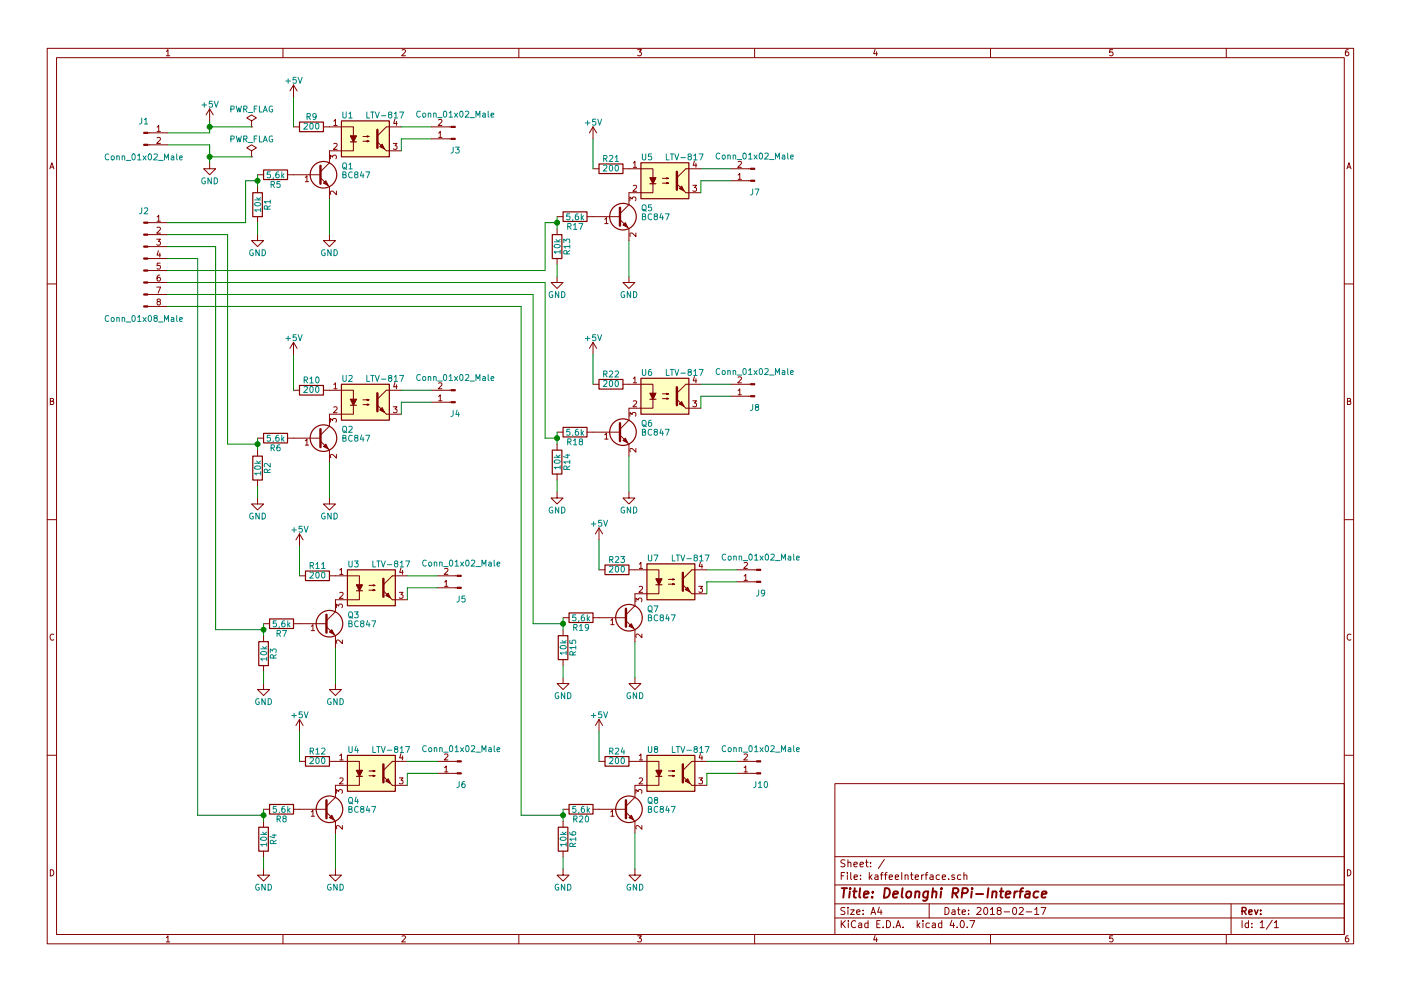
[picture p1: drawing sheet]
<svg xmlns="http://www.w3.org/2000/svg" width="297mm" height="210mm" viewBox="0 0 297 210" stroke-linecap="round" stroke-linejoin="round" font-family="sans-serif">
<g fill="none" stroke="#840000" stroke-width=".21">
<path d="M10 10.3h277v189.9h-277zM12 12.2h273v186.1h-273zM35.3 10.9l.3-.4v1.3M35.3 11.8h.7M60 10.3v1.9M62.2 18l-.7 1.3M62.2 18v2.6M62.2 18l.8 1.3M85.2 10.6l.5-.1 .3 .4-.8 .9h.8M110 10.3v1.9M135.2 10.5h.8l-.4 .5 .3 .1 .1 .2-.1 .4-.2 .1-.5-.1M160 10.3v1.9"/>
<path d="M185.5 10.5l-.3 .9h.8M185.9 11v.8M210 10.3v1.9M235.9 10.5h-.6v.6h.6l.1 .5-.3 .2-.4-.1M260 10.3v1.9M285.9 10.5l-.4 .1-.2 .2-.1 .8 .3 .2 .4-.1 .1-.4-.1-.2-.4-.1-.3 .3M10.6 35.8l.4-1.3 .4 1.3M10.7 35.5h.6M31.3 30.7h4.3M31.3 28.2h4.3M33.3 27l.4-.4v1.3M33.3 29.3l.5-.1 .2 .3-.8 .9h.8"/>
<path d="M33.3 27.9h.7M44.4 34.5v1.3h1.3l-1.3 1.3-1.2-1.3h1.2M44.4 23.1l-.7 1.3M44.4 23.1v2.5M44.4 23.1l.8 1.3M53.3 26.9h.1M53.3 25.6l1.1-.6-1.1-.6-1 .6 1 .6v1.3M53.3 33.3h.1M53.3 32l1.1-.6-1.1-.7-1 .7 1 .6v1.3M54.6 37.1h1.3M54.6 39.6v1.3M61 37.1h6.9"/>
<path d="M62.2 26.9h1.3M64.7 37.6l.4-.3v1.3M64.7 38.6h.7M67.9 37.7l1.9 1.9v2.6M68.6 26.9h6.3v1.9M70.1 33.7v-.8l.4 .4 .1-.3h.6l.1 .1-.1 .6M70.8 25.7l.3-.4v1.3M70.8 30.5l.4-.1 .3 .4-.8 .9h.8M70.8 26.6h.7M74.9 30.1v1.9h-5.1v2.5l-1.9 1.9M77 30h1.2l-.3 .1v-.3l.3 .2M77 29h1.2l-.3 .1v-.3l.3 .2"/>
<path d="M81.9 32h3.2M83.4 30.4h.8l-.5 .5 .4 .1v.6l-.2 .1-.5-.1M83.7 25.3l-.2 .9h.7M84 25.7v.9M85.1 26.9h-3.2l-1.9 1.9M91.4 26.9h4.3M91.4 29.5h4.3M93 28.2l.3-.3v1.3M93 25.4l.5-.1 .2 .4-.8 .9h.8M93 29.2h.7M125.7 35.8h1.3M125.7 26.9l-.7 1.3"/>
<path d="M125.7 26.9v2.6M125.7 26.9l.8 1.3M132.1 35.8h6.3v1.9M134.3 34.6l.3-.4v1.3M134.3 39.4l.4-.1 .3 .4-.8 .9h.8M134.3 35.5h.7M138.4 39v1.9h-5.1v2.5l-1.9 1.9M140.5 38.9h1.2l-.3 .1v-.3l.3 .2M140.5 37.8h1.2l-.3 .2v-.3l.3 .1M146.9 39.3h.8l-.5 .5 .4 .1v.6l-.2 .1-.5-.1M147.2 34.2l-.2 .9h.7M147.5 34.6v.9"/>
<path d="M148.6 35.8h-3.2l-1.9 1.9M154.9 35.8h4.3M154.9 38.3h4.3M156.5 37.1l.3-.3v1.2M156.5 34.3l.5-.1 .2 .4-.8 .9h.8M156.5 38h.7M285.6 35.8l.4-1.3 .4 1.3M285.7 35.5h.6M31.3 59.9h4.3M31.3 57.4h4.3M31.3 54.9h4.3M31.3 52.3h4.3"/>
<path d="M31.3 49.8h4.3M31.3 47.2h4.3M33.2 50.7h.8l-.4 .5 .4 .1v.6l-.2 .1-.6-.1M33.3 46l.4-.3v1.2M33.3 48.3l.5-.1 .2 .4-.8 .9h.8M33.3 46.9h.7M33.6 53.2l-.3 .9h.8M33.9 58.4h-.4l-.1 .3-.1 .7 .2 .2 .5-.1-.1-.6-.4-.1-.2 .3M33.9 53.7v.9M34 55.8h-.6l-.1 .6h.7v.6l-.2 .1-.5-.1M54.6 49.8v1.2h1.3l-1.3 1.3-1.3-1.3h1.3M54.6 46v1.2"/>
<path d="M69.8 49.8v1.2h1.3l-1.3 1.3-1.2-1.3h1.2M71.3 40.5v.8l-.9-.8-.3 .3 .1 .4M118.1 58.7v1.2h1.3l-1.3 1.3-1.3-1.3h1.3M118.1 46h1.3M118.1 48.5v1.3M118.1 54.9v1.2M124.5 46h6.9M128.2 46.5l.4-.3v1.2M128.2 47.4h.7M131.4 46.6l1.9 1.9v2.5M133.3 58.7v1.2h1.3l-1.3 1.3-1.2-1.3h1.2M133.6 42.6v-.8l.4 .4 .1-.3h.6l.1 .1-.1 .6"/>
<path d="M134.8 49.4v.8l-.9-.8-.3 .3 .1 .4M145.4 40.9h3.2M10 60.2h2M31.3 65h4.3M31.3 62.5h4.3M33.2 60.9h.9l-.6 1.3M33.5 64l-.2-.3 .1-.2h.6v.3l-.6 .2-.1 .2 .1 .4 .1 .1h.3l.2-.2v-.4l-.2-.1M62.2 72.6v2.6M62.2 72.6l-.7 1.3M62.2 72.6l.8 1.3M125.7 72.6v2.6M125.7 72.6l-.7 1.3"/>
<path d="M125.7 72.6l.8 1.3M147.2 79.9l-.2 .9h.7M285 60.2h2M10.7 85.1h.5l.1-.5-.6-.1v1.3h.5l.2-.4-.3-.3M54.6 95.5v1.3M54.6 93h1.3M61 93h6.9M62.2 82.8h1.3M64.7 93.5l.4-.3v1.2M64.7 94.4h.7M67.9 93.6l1.9 1.9v2.5M68.6 82.8h6.3v1.9"/>
<path d="M70.1 89.6v-.8l.4 .4 .1-.4h.6l.1 .2-.1 .6M70.8 81.6l.3-.4v1.3M70.8 86.4l.4-.1 .3 .4-.8 .9h.8M70.8 82.5h.7M71.3 96.4v.8l-.9-.8-.3 .2 .1 .5M74.9 86v1.9h-5.1v2.5l-1.9 1.9M77 85.8h1.2l-.3 .2v-.3l.3 .1M77 84.8h1.2l-.3 .2v-.3l.3 .1M81.9 87.9h3.2M83.4 86.3h.8l-.5 .5 .4 .1v.5l-.2 .2-.5-.2M83.7 81.1l-.2 1h.7M84 81.6v.9"/>
<path d="M85.1 82.8h-3.2l-1.9 1.9M91.4 82.8h4.3M91.4 85.3h4.3M93 84.1l.3-.3v1.2M93 81.3l.5-.1 .2 .4-.8 .9h.8M93 85h.7M118.1 94.2v1.3M118.1 91.7h1.3M124.5 91.7h6.9M125.7 81.5h1.3M128.2 92.2l.4-.3v1.3M128.2 93.2h.7"/>
<path d="M131.4 92.3l1.9 1.9v2.6M132.1 81.5h6.3v1.9M133.6 88.3v-.8l.4 .5 .1-.4h.6l.1 .2-.1 .5M134.3 80.3l.3-.3v1.2M134.3 85.1l.4-.1 .3 .4-.8 .9h.8M134.3 81.2h.7M134.8 95.1v.8l-.9-.8-.3 .3 .1 .5M138.4 84.7v1.9h-5.1v2.5l-1.9 2M140.5 84.6h1.2l-.3 .1v-.3l.3 .2M140.5 83.6h1.2l-.3 .1v-.3l.3 .2M145.4 86.6h3.2M146.9 85h.8l-.5 .5 .4 .1v.6l-.2 .1-.5-.1"/>
<path d="M147.5 80.4v.8M148.6 81.5h-3.2l-1.9 1.9M154.9 81.5h4.3M154.9 84.1h4.3M156.5 82.8l.3-.3v1.3M156.5 80.1l.5-.1 .2 .3-.8 .9h.8M156.5 83.8h.7M285.7 85.1h.5l.1-.5-.6-.1v1.3h.5l.2-.4-.3-.3M10 110.3h2M54.6 105.7v1.2h1.3l-1.3 1.3-1.3-1.3h1.3M54.6 101.8v1.3M63.5 113.3l-.8 1.2"/>
<path d="M63.5 113.3v2.5M63.5 113.3l.8 1.2M69.8 105.7v1.2h1.3l-1.3 1.3-1.2-1.3h1.2M118.1 104.4v1.3h1.3l-1.3 1.2-1.3-1.2h1.3M118.1 100.6v1.2M127 112l-.8 1.3M127 112v2.5M127 112l.8 1.3M133.3 104.4v1.3h1.3l-1.3 1.2-1.2-1.2h1.2M135.5 119.7l.4-.4v1.3M148.5 119.2l-.3 1h.8M148.8 119.7v.9"/>
<path d="M157.8 119.4l.4-.1 .3 .4-.8 .9h.8M285 110.3h2M11.4 134.6a.58 .58 0 0 0-.8 .6 .58 .58 0 0 0 .8 .5M55.9 132.3h1.2M55.9 134.9v1.2M62.2 132.3h7M63.5 122.2h1.3M66 132.9l.3-.4v1.3M66 133.8h.7M69.2 133l1.9 1.9v2.5M69.8 122.2h6.4v1.9M71.3 129v-.8l.5 .4 .1-.4h.6l.1 .2-.1 .6"/>
<path d="M72 120.9l.4-.3v1.3M72 125.8l.5-.1 .2 .3-.7 .9h.7M72 121.9h.7M72.6 135.8v.8l-.9-.8-.4 .2 .1 .5M76.2 125.3v1.9h-5.1v2.6l-1.9 1.9M78.2 125.2h1.3l-.4 .1v-.2l.4 .1M78.2 124.2h1.3l-.4 .1v-.2l.4 .1M83.2 127.2h3.2M84.7 125.7h.7l-.4 .5 .4 .1v.5l-.2 .1-.5-.1M85 120.5l-.3 .9h.8M85.3 121v.9M86.4 122.2h-3.2l-1.9 1.9"/>
<path d="M92.7 122.2h4.2M92.7 124.7h4.2M94.3 123.5l.3-.4v1.3M94.3 120.7l.4-.1 .3 .3-.8 1h.8M94.3 124.4h.7M119.4 131.1h1.2M119.4 133.6v1.3M119.4 139.9v1.3M125.7 131.1h7M127 120.9h1.3M129.5 131.6l.3-.3v1.2M129.5 132.5h.7"/>
<path d="M132.7 131.7l1.9 1.9v2.5M133.3 120.9h6.4v1.9M134.8 127.7v-.8l.5 .4 .1-.4h.6l.1 .2-.1 .6M135.5 124.5l.5-.1 .2 .4-.7 .9h.7M135.5 120.6h.7M136.1 134.5v.8l-.9-.8-.4 .2 .1 .5M139.7 124.1v1.9h-5.1v2.5l-1.9 1.9M141.7 123.9h1.3l-.4 .2v-.3l.4 .1M141.7 122.9h1.3l-.4 .2v-.3l.4 .1M146.7 126h3.2M148.2 124.4h.7l-.4 .5 .4 .1v.5l-.2 .2-.5-.2M149.9 120.9h-3.2l-1.9 1.9"/>
<path d="M156.2 120.9h4.2M156.2 123.4h4.2M157.8 122.2l.3-.3v1.2M157.8 123.1h.7M286.4 134.6a.58 .58 0 0 0-.8 .6 .58 .58 0 0 0 .8 .5M55.9 145v1.3h1.2l-1.2 1.3-1.3-1.3h1.3M55.9 141.2v1.3M63.5 152.6v2.6M63.5 152.6l-.8 1.3M63.5 152.6l.8 1.3M71.1 145v1.3h1.3l-1.3 1.3-1.3-1.3h1.3M85 159.9l-.3 .9h.8"/>
<path d="M119.4 143.8v1.2h1.2l-1.2 1.3-1.3-1.3h1.3M127 152.6v2.6M127 152.6l-.8 1.3M127 152.6l.8 1.3M134.6 143.8v1.2h1.3l-1.3 1.3-1.3-1.3h1.3M148.5 159.9l-.3 .9h.8M10 160.2h2M55.9 174.2v1.3M55.9 171.7h1.2M62.2 171.7h7M63.5 161.5h1.3M66 172.3l.3-.4v1.3"/>
<path d="M66 173.2h.7M69.2 172.3l1.9 1.9v2.6M69.8 161.5h6.4v1.9M71.3 168.3v-.8l.5 .5 .1-.4h.6l.1 .2-.1 .5M72 160.3l.4-.3v1.2M72 165.1l.5-.1 .2 .4-.7 .9h.7M72 161.2h.7M72.6 175.2v.7l-.9-.7-.4 .2 .1 .5M76.2 164.7v1.9h-5.1v2.6l-1.9 1.9M78.2 164.6h1.3l-.4 .1v-.2l.4 .1M78.2 163.6h1.3l-.4 .1v-.3l.4 .2M83.2 166.6h3.2"/>
<path d="M84.7 165h.7l-.4 .5 .4 .1v.6l-.2 .1-.5-.1M85.3 160.4v.8M86.4 161.5h-3.2l-1.9 1.9M92.7 161.5h4.2M92.7 164.1h4.2M94.3 162.9l.3-.4v1.3M94.3 160.1l.4-.1 .3 .3-.8 .9h.8M94.3 163.8h.7M119.4 174.2v1.3M119.4 171.7h1.2M125.7 171.7h7M127 161.5h1.3"/>
<path d="M129.5 172.3l.3-.4v1.3M129.5 173.2h.7M132.7 172.3l1.9 1.9v2.6M133.3 161.5h6.4v1.9M134.8 168.3v-.8l.5 .5 .1-.4h.6l.1 .2-.1 .5M135.5 160.3l.4-.3v1.2M135.5 165.1l.5-.1 .2 .4-.7 .9h.7M135.5 161.2h.7M136.1 175.2v.7l-.9-.7-.4 .2 .1 .5M139.7 164.7v1.9h-5.1v2.6l-1.9 1.9M141.7 164.6h1.3l-.4 .1v-.2l.4 .1M141.7 163.6h1.3l-.4 .1v-.3l.4 .2"/>
<path d="M146.7 166.6h3.2M148.2 165h.7l-.4 .5 .4 .1v.6l-.2 .1-.5-.1M148.8 160.4v.8M149.9 161.5h-3.2l-1.9 1.9M156.2 161.5h4.2M156.2 164.1h4.2M157.8 162.9l.3-.4v1.3M157.8 160.1l.4-.1 .3 .3-.8 .9h.8M157.8 163.8h.7M177 166.3h108v32h-108zM285 160.2h2M10.7 184.5a.65 .65 0 0 1 .7 .7 .65 .65 0 0 1-.7 .6z"/>
<path d="M35.3 198.9l.3-.4v1.3M35.3 199.8h.7M55.9 184.4v1.3h1.2l-1.2 1.2-1.3-1.2h1.3M55.9 180.6v1.3M60 198.3v1.9M71.1 184.4v1.3h1.3l-1.3 1.2-1.3-1.2h1.3M85.2 198.6l.5-.1 .3 .4-.8 .9h.8M110 198.3v1.9M119.4 184.4v1.3h1.2l-1.2 1.2-1.3-1.2h1.3M119.4 180.6v1.3M134.6 184.4v1.3h1.3l-1.3 1.2-1.3-1.2h1.3M135.2 198.5h.8l-.4 .5 .3 .1 .1 .2-.1 .4-.2 .1-.5-.1"/>
<path d="M160 198.3v1.9M177 194.8h108M177 191.8h108M177 187.8h108M177 181.8h108M178.4 195.3v1.5M178.4 185.8h.5M178.6 196l.6 .8M179.1 185.1h-.7v1.5M179.1 192.6l-.5-.1-.3 .3 .1 .3 .7 .4v.4l-.2 .1-.6-.1M179.1 182.5l-.5-.1-.3 .3 .1 .3 .7 .4v.4l-.2 .1-.6-.1M179.2 195.3l-.8 .9"/>
<path d="M179.7 185.1v.2M179.7 185.6v1M179.8 192.5v.2M179.8 183.1l.2-.2 .4 .1v.9M179.8 182.4v1.5M179.8 193v1M179.9 195.3v.2M179.9 195.8v1M180.3 193h.8l-.8 1h.8M180.4 185.1v1.3l.2 .2M181.1 183.4l.7-.1-.1-.3-.4-.1-.2 .2v.7h.6M181.1 186.1l.7-.1-.1-.3-.4-.1-.2 .2 .1 .7h.5"/>
<path d="M181.4 195.5a.71 .71 0 0 0-1 .5 .71 .71 0 0 0 .8 .8l.2-.1M181.6 193.5l.7-.1v-.3l-.4-.1-.3 .2 .1 .7h.6M182.1 195.9h.6v.9M182.3 183.4l.8-.1-.1-.3-.4-.1-.3 .2 .1 .7h.6M182.4 186.5v.1M182.4 185.7v.1M182.7 196.2l-.7 .3 .2 .3 .5-.1M183 193.9v.1M183 193.1v.1M183.5 182.9h.6M183.7 182.4v1.3l.4 .2M184 195.9l-.4-.1-.3 .3 .1 .6 .2 .1 .4-.1"/>
<path d="M184 195.3v1.5M184.3 185.1v1.5M184.5 186l.4 .6M184.6 183.8v.1M184.6 183v.1M184.7 194l.4-1.5 .5 1.5M184.8 193.6h.7M184.9 185.6l-.6 .6M185.5 185.7h.6l.1 .9M185.5 198.5l-.3 .9h.8M185.9 199v.8M185.9 196h.5"/>
<path d="M186.2 186l-.8 .3 .3 .3 .5-.1M186.4 192.5l-.3 1h.9M186.6 195.3h-.7v1.5h.7M186.7 185.6h.5M186.8 193v1M187.2 185.1l-.3 .2v1.3M187.2 196.7v.1M187.5 182.3l-1.3 2M187.5 185.6h.6M188 195.3a.76 .76 0 0 1 .8 .8 .76 .76 0 0 1-.8 .7zM188.1 185.1l-.4 .2v1.3M188.5 186.1l.7-.1v-.3l-.5-.1-.2 .2 .1 .7h.6"/>
<path d="M189.5 196.7v.1M189.8 186.1l.7-.1v-.3l-.5-.1-.2 .2 .1 .7h.6M190 196.8l.4-1.5 .6 1.5M190.1 196.4h.7M191.2 185.1v1.5M191.5 196.7v.1M191.9 185.7l.2-.1 .4 .1v.9M191.9 185.6v1M193 185.6h.6M193.2 185.1v1.3l.4 .2M194 186.1l.7-.1v-.3l-.4-.1-.3 .2 .1 .7h.6M194.5 195.3v1.5"/>
<path d="M194.6 196.3l.4 .5M195 195.8l-.5 .6M195.4 185.6v1M195.7 195.3v.2M195.7 195.8v1M195.8 185.6l-.4 .3M196.1 185.6h.6M196.7 185.1l-.4 .2v1.3M197 191.8v3M197 195.9l-.4-.1-.3 .3 .1 .6 .2 .1 .4-.1M197.2 185.7h.6v.9M197.7 195.9h.6v.9"/>
<path d="M197.8 186l-.7 .3 .3 .3 .4-.1M198.3 196.2l-.7 .3 .2 .3 .5-.1M199.2 185.7l-.4-.1-.3 .3 .1 .6 .2 .1 .4-.1M199.7 195.9l-.5-.1-.2 .3v.6l.2 .1 .5-.1M199.7 195.3v1.5M199.8 186.1l.7-.1-.1-.3-.4-.1-.2 .2v.7h.6M200.4 192.5a.76 .76 0 0 1 .8 .8 .76 .76 0 0 1-.8 .7zM201.1 186.5v.1M201.8 195.2l-.4 1.1h1M201.9 193.1h.5l.1 .9M202.2 195.8v1M202.4 185.7l-.4-.1-.2 .2 .1 .2 .5 .2v.3h-.6"/>
<path d="M202.5 193.4l-.7 .3 .2 .3 .5-.1M202.9 196.7v.1M203 193h.6M203.2 192.5v1.3l.4 .2M203.7 185.7l-.4-.1-.3 .3 .1 .6 .2 .1 .4-.1M203.8 195.4l.1-.1a.8 .8 0 0 1 .6 .8 .8 .8 0 0 1-.6 .7 .97 .97 0 0 1-.1-1.4zM204 193.5l.7-.1-.1-.3-.4-.1-.2 .2 .1 .7h.5M204.4 185.7l.2-.1 .4 .1v.9M204.4 185.1v1.5M205.1 196.7v.1M205.4 193.9v.1M205.4 193.1v.1"/>
<path d="M205.6 195.3h1.1l-.7 1.5M207.1 192.7l.6-.2 .3 .5-.9 1h.9M208.7 192.7l.2-.2a.8 .8 0 0 1 .5 .8 .8 .8 0 0 1-.5 .7l-.3-.5zM210 193l.4-.5v1.5M210 194h.8M210 198.3v1.9M211.7 193.2l-.3-.3 .1-.2 .2-.2 .4 .1 .2 .2-.1 .2-.5 .2-.3 .3v.2l.3 .3h.3l.3-.3v-.2l-.3-.3M212.9 193.5h1.1M214.8 192.7l.2-.2a.8 .8 0 0 1 .6 .8 .8 .8 0 0 1-.6 .7l-.3-.5zM216.1 192.7l.6-.2 .3 .5-1 1h1M217.6 193.5h1.1M219.4 193l.4-.5v1.5"/>
<path d="M219.4 194h.8M220.7 192.5h1l-.6 1.5M235.9 198.5h-.6v.7l.6-.1 .1 .5-.3 .2-.4-.1M260 198.3v1.9M261 191.8v6.5M263.3 195.3v1.5M264.7 195.9l-.4-.1-.3 .3 .1 .6 .2 .1 .4-.1M264.7 195.3v1.5M265.4 196.7v.1M265.4 195.9v.1M267.2 195.8l.4-.5v1.5M267.2 196.8h.8"/>
<path d="M269.7 195.2l-1.2 2M270.2 195.8l.4-.5v1.5M270.2 196.8h.8M285.7 184.5a.65 .65 0 0 1 .7 .7 .65 .65 0 0 1-.7 .6zM285.9 198.5l-.4 .1-.2 .3-.1 .7 .3 .2 .4-.1 .1-.4-.1-.2-.4-.1-.3 .3"/>
</g>
<path d="M263.3 193.3l.8-.1 .1-.2-.1-.3-.2-.2h-.6v1.5M263.7 193.3l.5 .7M264.8 193.5l.7-.1-.1-.3-.4-.1-.2 .2v.7h.6M266 193l.3 1 .4-1M267.3 193.9v.1M267.3 193.1v.1" fill="none" stroke="#840000" stroke-width=".3"/>
<g fill="none" stroke="#840000" stroke-width=".41">
<path d="M178.5 188.4h1.1M179 188.4l-.2 2M180.2 189.1l-.2 1.3M180.3 188.4l-.1 .2 .2-.1-.1-.1-.1 .2M180.9 189.1h.7M181.2 188.4l-.2 1.8 .1 .1 .4 .1M182.4 188.4l-.2 1.8 .2 .2M183.2 189.8l.9-.2v-.4l-.6-.1-.3 .3v.9h.7M184.9 190.3v.1M185.1 189.2l-.1 .2-.1-.1 .2-.1-.1 .2M187.6 188.4a1 1 0 0 1 1.1 .8 1 1 0 0 1-.5 1.1l-.8 .1zM189.4 189.8l1-.2-.1-.4-.6-.1-.3 .3v.9h.8"/>
<path d="M191.4 188.4l-.2 1.8 .2 .2M192.3 189.3l.3-.2 .6 .2-.1 .8-.4 .3-.5-.1zM194.1 189.3l.3-.2 .5 .1-.1 1.2M194.1 189.1l-.1 1.3M196.8 189.1l-.3 1.8a.53 .53 0 0 1-.8 .1M196.8 189.2l-.2-.1a.67 .67 0 0 0-.8 .4v.8l.3 .1 .5-.1M197.7 189.3l.3-.2 .5 .1v1.2M197.8 188.4l-.2 2M199.5 189.1l-.1 1.3M199.6 188.4v.2l.1-.1-.1-.1v.2M202 189.5l.9-.1a.56 .56 0 0 0 .1-.9l-.9-.1-.2 2M202.5 189.5l.5 .9"/>
<path d="M204 189.5l1-.1a.56 .56 0 0 0 .1-.9l-1-.1-.2 2M206 189.1l-.1 1.3M206.1 188.4v.2l.1-.1-.1-.1v.2M206.9 189.7h1.6M209.6 188.4l-.3 2M210.4 189.3l.3-.2 .5 .1v1.2M210.5 189.1l-.2 1.3M212 189.1h.8M212.3 188.4l-.2 1.8 .1 .1 .4 .1M213.2 189.8l1-.2v-.4h-.8l-.2 1 .2 .2 .6-.1M215.1 189.1l-.1 1.3M215.7 189.1l-.4 .1-.2 .3"/>
<path d="M216.1 189.1h.8M216.9 188.4l-.3 .1-.2 .2-.2 1.7M217.5 189.2h.8l-.1 1.2M218.3 189.6l-.7 .1a.4 .4 0 0 0-.3 .3 .4 .4 0 0 0 .3 .4l.6-.1M220.2 189.2l-.2-.1a.67 .67 0 0 0-.8 .4v.8l.3 .1 .5-.1M220.9 189.8l1-.2-.1-.4-.6-.1-.3 .3v.9h.8"/>
</g>
<g fill="none" stroke="#840000" stroke-width=".25">
<path d="M55.9 36.1h5.1v2h-5.1zM63.5 25.9h5.1v2h-5.1zM72.4 25.6h10.1v7.7h-10.1zM74.3 30.1h1.3M127 34.8h5.1v2h-5.1zM135.9 34.5h10.1v7.7h-10.1zM137.8 39h1.3M53.6 40.9h2v5.1h-2zM117.1 49.8h2v5.1h-2zM119.4 45h5.1v2h-5.1zM53.6 96.8h2v5h-2zM55.9 91.9h5.1v2.1h-5.1z"/>
<path d="M63.5 81.8h5.1v2h-5.1zM72.4 81.5h10.1v7.6h-10.1zM74.3 86h1.3M117.1 95.5h2v5.1h-2zM119.4 90.7h5.1v2h-5.1zM127 80.5h5.1v2h-5.1zM135.9 80.3h10.1v7.6h-10.1zM137.8 84.7h1.3M128.3 119.9h5v2h-5zM137.2 119.6h10.1v7.6h-10.1zM54.9 136.1h2v5.1h-2zM57.1 131.3h5.1v2h-5.1z"/>
<path d="M64.8 121.2h5v2h-5zM73.7 120.9h10.1v7.6h-10.1zM75.6 125.3h1.2M118.4 134.9h2v5h-2zM120.6 130h5.1v2.1h-5.1zM139.1 124.1h1.2M54.9 175.5h2v5.1h-2zM57.1 170.7h5.1v2h-5.1zM64.8 160.5h5v2.1h-5zM73.7 160.3h10.1v7.6h-10.1zM75.6 164.7h1.2M118.4 175.5h2v5.1h-2z"/>
<path d="M120.6 170.7h5.1v2h-5.1zM128.3 160.5h5v2.1h-5zM137.2 160.3h10.1v7.6h-10.1zM139.1 164.7h1.2"/>
<circle cx="68.6" cy="37.1" r="2.82"/>
<circle cx="132.1" cy="46" r="2.82"/>
<circle cx="68.6" cy="93" r="2.82"/>
<circle cx="132.1" cy="91.7" r="2.82"/>
<circle cx="69.8" cy="132.3" r="2.82"/>
<circle cx="133.3" cy="131.1" r="2.82"/>
<circle cx="69.8" cy="171.7" r="2.82"/>
<circle cx="133.3" cy="171.7" r="2.82"/>
</g>
<g fill="none" stroke="#008484" stroke-width=".21">
<path d="M60.6 17.2h1M61.1 16.7v1M62.8 16.4h-.6l-.1 .6h.7v.5l-.2 .2-.5-.2M63.2 16.4l.4 1.3 .5-1.3M23.1 32.8a.56 .56 0 0 0-.8 .5 .56 .56 0 0 0 .8 .5M23.6 33.2l.2-.1 .4 .1v.5l-.1 .2h-.3l-.2-.1zM24.8 33.2l.1-.1h.3l.1 .8M24.8 33.1v.8M25.9 33.2l.2-.1h.3v.8M25.9 33.1v.8M26.7 34h1M28.1 32.8l.1-.1a.67 .67 0 0 1 .5 .6 .67 .67 0 0 1-.5 .6l-.2-.5z"/>
<path d="M29.2 33l.3-.3v1.2M29.2 33.9h.7M30 25v1.1l-.4 .2M30.3 33.1l.7 .8M30.6 25.4l.4-.4v1.3M30.6 26.3h.7M31 33.1l-.7 .8M31.5 32.8l.2-.1a.67 .67 0 0 1 .4 .6 .67 .67 0 0 1-.4 .6l-.3-.5zM32.6 32.8l.5-.1 .3 .3-.8 .9h.8M33.6 34h1M34.9 33.9v-1.2l.4 .8 .4-.8v1.2M36.3 33.1h.5l.1 .8"/>
<path d="M36.9 33.4l-.6 .2 .1 .3h.5M37.5 32.7v1l.1 .2M38.1 33.5l.6-.1-.1-.3h-.3l-.2 .1v.7h.5M42.8 22.3h1M43.3 21.8v1M43.5 37.8a.59 .59 0 0 0-.7 .6 .59 .59 0 0 0 .7 .5v-.5h-.2M44.8 37.7v1.3l-.7-1.3v1.3M45 21.5h-.6l-.1 .6h.7v.5l-.2 .2-.5-.2M45.4 37.7a.64 .64 0 0 1 .7 .7 .64 .64 0 0 1-.7 .6zM45.4 21.5l.4 1.3 .5-1.3M48.9 23.2l.7-.1v-.5l-.7-.1v1.3M48.9 29.5l.7-.1v-.4l-.7-.2v1.3"/>
<path d="M50.1 22.5l.3 1.3 .2-.9 .3 .9 .3-1.3M50.1 28.8l.3 1.3 .2-.9 .3 .9 .3-1.3M51.7 23.2l.6-.1v-.5l-.6-.1v1.3M51.7 29.5l.6-.1v-.4l-.6-.2v1.3M52 23.2l.4 .6M52 29.5l.4 .6M52.6 23.9h1M52.6 30.2h1M53.9 23.1h.4M53.9 29.4h.4M54.5 22.5h-.6v1.3M54.5 28.8h-.6v1.3"/>
<path d="M55 22.5v1.3h.6M55 28.8v1.3h.6M55.8 23.8l.4-1.3 .5 1.3M55.8 30.1l.4-1.3 .5 1.3M56 23.4h.5M56 29.7h.5M57.3 36.5h-.6l-.1 .6h.7v.5l-.2 .1-.5-.1M57.5 39.2l.6-.1v-.5l-.6-.1v1.3M57.8 22.5a.59 .59 0 0 0-.8 .6 .59 .59 0 0 0 .8 .6v-.5h-.2M57.8 28.9a.59 .59 0 0 0-.8 .6 .59 .59 0 0 0 .8 .5v-.4h-.2M57.8 39.2l.4 .6M58 37.7l-.1 .2"/>
<path d="M59.1 36.5h-.4l-.2 .3v.7l.2 .2 .4-.1v-.6h-.4l-.2 .2M59.4 38.5h-.6l-.1 .6h.7v.5l-.2 .2-.5-.2M59.7 36.5v1.2M59.9 37.3l.3 .4M60.2 36.9l-.5 .5M64.5 26.2l.4-.1 .3 .4-.8 .9h.8M65.1 24.8l.6-.1 .1-.5-.7-.1v1.3M65.4 24.8l.4 .6M65.8 26.2l.2-.1a.67 .67 0 0 1 .4 .7 .67 .67 0 0 1-.4 .6l-.3-.5zM67 26.2l.2-.1a.67 .67 0 0 1 .4 .7 .67 .67 0 0 1-.4 .6l-.3-.5zM67 24.6l-.2 .3-.4-.1v-.6l.4-.1 .2 .2v.8l-.3 .3h-.3M72.7 23.8v1l.2 .2h.3l.2-.2v-1"/>
<path d="M72.7 37.1l.6-.1v-.4l-.6-.1v1.2h.5l.2-.4-.3-.2M72.8 34.6h.5l.2 .8a.42 .42 0 0 1-.2 .4 .42 .42 0 0 1-.5 0l-.2-.4zM72.9 35.5l.6 .4M74 24.1l.3-.3v1.2M74 34.9l.3-.3v1.2M74 25h.7M74 35.8h.7M74.7 36.6a.56 .56 0 0 0-.8 .5 .56 .56 0 0 0 .8 .5M75.4 37l-.2-.2 .1-.3 .5 .1v.3l-.5 .2-.1 .2v.3l.2 .1h.3l.2-.2-.1-.4-.1-.1M76.7 36.4l-.3 .9h.8M77 36.9v.8M77.5 36.5h.9l-.5 1.2"/>
<path d="M77.8 23.8v1.2h.6M78.6 23.8h.7M79 23.8v1.2M79.6 23.8l.4 1.2 .4-1.2M80.8 24.6h1M82.6 24.3l-.2-.2v-.2h.6v.3l-.5 .2-.1 .2v.3l.2 .1h.3l.2-.2-.1-.4-.1-.1M83.6 24.1l.3-.3v1.2M83.6 25h.7M84.7 23.8h.9l-.6 1.2M89.1 23.7a.56 .56 0 0 0-.8 .5 .56 .56 0 0 0 .8 .5M89.7 24.1l.3-.1 .3 .3v.3l-.3 .3-.4-.3zM90.8 24.1l.2-.1 .3 .1v.8"/>
<path d="M90.8 24v.9M91.9 24.1l.2-.1 .3 .1 .1 .8M91.9 24v.9M92.8 25h1M94.1 23.7l.2-.1a.67 .67 0 0 1 .4 .6 .67 .67 0 0 1-.4 .7l-.3-.5zM95.2 23.9l.4-.3v1.3M95.2 24.9h.7M96.1 31.2l-.1 1.1-.4 .2M96.4 24l.6 .9M96.6 31.2h.8l-.5 .5 .4 .1v.6l-.2 .1-.5-.1M97 24l-.6 .9M97.6 23.7l.1-.1a.67 .67 0 0 1 .5 .6 .67 .67 0 0 1-.5 .7l-.2-.5z"/>
<path d="M98.7 23.7l.5-.1 .2 .3-.8 1h.8M99.6 25h1M100.9 24.9v-1.3l.4 .9 .5-.9v1.3M102.4 24.1h.4l.1 .8M102.9 24.3l-.6 .3 .2 .3 .4-.1M103.5 23.6v1.1l.2 .2M104.1 24.4l.6-.1-.1-.2-.3-.1-.2 .2 .1 .6h.4M124.1 26.1h1M124.6 25.6v1M126.3 25.3h-.6l-.1 .6h.7v.5l-.2 .2-.5-.2M126.7 25.3l.4 1.3 .5-1.3M128 35.1l.4-.1 .3 .4-.8 .9h.8"/>
<path d="M128 33.6h.6l.1-.5-.7-.1v1.3M128.3 33.6l.4 .7M129.2 33.1l.5-.1 .2 .3-.8 1h.8M129.3 35.1l.2-.1a.67 .67 0 0 1 .4 .7 .67 .67 0 0 1-.4 .6l-.3-.5zM130.4 33.3l.4-.3v1.3M130.4 34.3h.7M130.5 35.1l.2-.1a.67 .67 0 0 1 .4 .7 .67 .67 0 0 1-.4 .6l-.3-.5zM136.2 32.7v1l.2 .2h.3l.2-.2v-1M138.1 32.7h-.6v.5h.6v.6l-.2 .1-.4-.1M141.3 32.7v1.2h.6M142.1 32.7h.7M142.5 32.7v1.2"/>
<path d="M143.1 32.7l.4 1.2 .4-1.2M144.3 33.4h1M146.1 33.2l-.2-.2v-.2h.6v.3l-.5 .1-.1 .2v.4l.2 .1h.3l.2-.2-.1-.4-.1-.1M147.1 33l.3-.3v1.2M147.1 33.9h.7M148.2 32.7h.9l-.6 1.2M152.6 32.6a.56 .56 0 0 0-.8 .5 .56 .56 0 0 0 .8 .5M153.2 33l.3-.1 .3 .2v.4l-.3 .3-.3-.2zM154.3 33l.2-.1 .3 .1v.8M154.3 32.9v.9M155.4 33l.2-.1 .3 .1 .1 .8M155.4 32.9v.9"/>
<path d="M156.3 33.9h1M157.6 32.6l.2-.1a.67 .67 0 0 1 .4 .6 .67 .67 0 0 1-.4 .7l-.3-.5zM158.7 32.8l.4-.3v1.3M158.7 33.8h.7M159.9 32.9l.6 .9M160.5 32.9l-.6 .9M161.1 32.6l.1-.1a.67 .67 0 0 1 .5 .6 .67 .67 0 0 1-.5 .7l-.2-.5zM162.2 32.6l.5-.1 .2 .3-.8 1h.8M163.1 33.9h1M164.4 33.8v-1.3l.4 .9 .5-.9v1.3M165.9 33h.4l.1 .8M166.4 33.2l-.6 .2 .2 .4 .4-.1"/>
<path d="M167 32.5v1l.2 .3M167.6 33.3l.6-.1-.1-.2-.3-.1-.2 .2 .1 .6h.4M30 44.1v1.1l-.4 .2M30.6 44.2l.5-.1 .2 .3-.8 1h.8M53.6 53a.59 .59 0 0 0-.7 .6 .59 .59 0 0 0 .7 .6l.1-.5h-.2M54 42.4h1.3M54.1 43.1a.76 .76 0 0 1 1.2 .3 .74 .74 0 0 1-1.3-.1zM54.4 41.9l.5 .5M55 53v1.2l-.7-1.2v1.2M55.3 44.5h-1.3l.4 .4M55.3 44.2v.7M55.3 41.9l-.5 .4"/>
<path d="M55.6 53a.64 .64 0 0 1 .7 .6 .64 .64 0 0 1-.7 .6zM56.7 44.4l-.1-.6-.5-.1-.1 .7h1.3M57.3 42.8h-1.3l.4 .3M57.3 43.7l-.6 .4M57.3 42.4v.7M68.9 53a.59 .59 0 0 0-.7 .6 .59 .59 0 0 0 .7 .6v-.5h-.2M70.2 53v1.2l-.7-1.2v1.2M70.8 53a.64 .64 0 0 1 .7 .6 .64 .64 0 0 1-.7 .6zM117.5 51.3h1.3M117.6 52a.76 .76 0 0 1 1.2 .3 .74 .74 0 0 1-1.3-.1zM117.9 50.8l.5 .5M118.8 53.4h-1.3l.4 .4"/>
<path d="M118.8 53.1v.7M118.8 50.8l-.5 .4M119.5 51.5v-.8l.5 .4 .1-.3h.6l.1 .1-.1 .6M120.2 53.9l-.1-.6-.5-.1-.1 .7h1.3M120.4 48.1l.6-.1v-.5l-.6-.1v1.3M120.7 48.1l.4 .6M120.8 45.4h-.6l-.1 .5h.7v.6l-.2 .1-.5-.1M120.8 52.3h-1.3l.4 .3M120.8 53.2l-.6 .4M120.8 51.9v.7M121.5 46.6l-.1 .2M121.6 47.7l.3-.3v1.3"/>
<path d="M121.6 48.7h.7M122.6 45.4h-.4l-.2 .3v.7l.2 .2 .4-.1v-.6l-.4-.1-.2 .3M122.7 47.4h.9l-.6 1.3M123.2 45.4v1.2M123.4 46.1l.3 .5M123.7 45.8l-.5 .4M136.2 45.9l.6-.1v-.3l-.6-.1v1.2h.5l.2-.4-.3-.3M136.3 43.5h.5l.2 .8a.42 .42 0 0 1-.2 .4 .42 .42 0 0 1-.5-.1l-.2-.3zM136.4 44.4l.6 .4M138.1 43.5h-.6v.5h.6v.6l-.2 .1-.4-.1M138.2 45.5a.56 .56 0 0 0-.8 .5 .56 .56 0 0 0 .8 .5M138.9 45.9l-.2-.2v-.2h.6v.3l-.5 .1-.1 .2v.4l.2 .1h.3l.2-.2-.1-.4-.1-.1"/>
<path d="M140.2 45.3l-.3 .9h.8M140.5 45.8v.8M141 45.4h.9l-.5 1.2M159.6 40.1l-.1 1.1-.4 .2M160.1 40.1h.8l-.5 1.3M23.1 67.1a.56 .56 0 0 0-.8 .5 .56 .56 0 0 0 .8 .5M23.6 67.5l.4-.1 .2 .2v.4l-.2 .2-.4-.1zM24.8 67.5l.1-.1h.3l.1 .8M24.8 67.4v.8M25.9 67.5l.2-.1h.3v.8M25.9 67.4v.8M26.7 68.3h1"/>
<path d="M28.1 67.1l.1-.2a.67 .67 0 0 1 .5 .7 .67 .67 0 0 1-.5 .6l-.2-.5zM29.2 67.3l.3-.4v1.3M29.2 68.2h.7M30.3 67.4l.7 .8M31 67.4l-.7 .8M31.5 67.1l.2-.2a.67 .67 0 0 1 .4 .7 .67 .67 0 0 1-.4 .6l-.3-.5zM32.9 67.5l-.3-.2 .1-.3 .6 .1v.3l-.6 .1-.1 .2 .1 .4 .2 .1h.2l.3-.2-.1-.4-.2-.1M33.6 68.3h1M34.9 68.2v-1.3l.4 .9 .4-.9v1.3M36.3 67.4h.5l.1 .8M36.9 67.7l-.6 .2 .1 .3 .5-.1M37.5 66.9v1.1l.1 .2"/>
<path d="M38.1 67.8l.6-.1-.1-.3h-.3l-.2 .1v.6h.5M60.6 71.8h1M61.1 71.3v1M62.8 71h-.6l-.1 .6h.7v.6l-.2 .1-.5-.1M63.2 71l.4 1.3 .5-1.3M72.7 79.6v1.1l.2 .2h.3l.2-.2v-1.1M74 79.8l.4-.2 .3 .4-.8 .9h.8M77.8 79.6v1.3h.6M78.6 79.6h.7M79 79.6v1.3M79.6 79.6l.4 1.3 .4-1.3M84.7 79.6h.9l-.6 1.3"/>
<path d="M89.1 79.6a.56 .56 0 0 0-.8 .5 .56 .56 0 0 0 .8 .5M90.8 79.9v.8M91.9 79.9v.8M94.1 79.6l.2-.1a.67 .67 0 0 1 .4 .6 .67 .67 0 0 1-.4 .6l-.3-.4zM95.2 79.8l.4-.3v1.2M96.4 79.9l.6 .8M97 79.9l-.6 .8M97.6 79.6l.1-.1a.67 .67 0 0 1 .5 .6 .67 .67 0 0 1-.5 .6l-.2-.4zM98.7 79.6l.5-.1 .2 .3-.8 .9h.8M102.4 80h.4l.1 .7M103.5 79.5v1l.2 .2M117.1 61.9a.59 .59 0 0 0-.7 .6 .59 .59 0 0 0 .7 .6l.1-.5h-.2"/>
<path d="M118.5 61.9v1.2l-.7-1.2v1.2M119.1 61.9a.64 .64 0 0 1 .7 .6 .64 .64 0 0 1-.7 .6zM124.1 71.8h1M124.6 71.3v1M126.3 71h-.6l-.1 .6h.7v.6l-.2 .1-.5-.1M126.7 71l.4 1.3 .5-1.3M128 79.4l.6-.1 .1-.5-.7-.1v1.3M128.3 79.4l.4 .6M129.2 78.8l.5-.1 .2 .4-.8 .9h.8M130.4 78.8l.5-.1 .2 .4-.7 .9h.7M132.4 61.9a.59 .59 0 0 0-.7 .6 .59 .59 0 0 0 .7 .6v-.5h-.2M133.7 61.9v1.2l-.7-1.2v1.2"/>
<path d="M134.3 61.9a.64 .64 0 0 1 .7 .6 .64 .64 0 0 1-.7 .6zM136.2 78.4v1l.2 .2h.3l.2-.2v-1M138 78.4h-.3l-.2 .3v.7l.2 .2 .4-.1-.1-.6h-.3l-.2 .2M141.3 78.4v1.2h.6M142.1 78.4h.7M142.5 78.4v1.2M143.1 78.4l.4 1.2 .4-1.2M144.3 79.2h1M146.1 78.9l-.2-.2v-.2h.6v.3l-.5 .2-.1 .2v.3l.2 .1h.3l.2-.2-.1-.4-.1-.1M147.1 78.7l.3-.3v1.2M147.1 79.6h.7M148.2 78.4h.9l-.6 1.2"/>
<path d="M152.6 78.3a.56 .56 0 0 0-.8 .5 .56 .56 0 0 0 .8 .5M153.2 78.7l.3-.1 .3 .3v.3l-.3 .3-.3-.2zM154.3 78.7l.2-.1 .3 .1v.8M154.3 78.6v.9M155.4 78.7l.2-.1 .3 .1 .1 .8M155.4 78.6v.9M156.3 79.6h1M157.6 78.3l.2-.1a.67 .67 0 0 1 .4 .6 .67 .67 0 0 1-.4 .7l-.3-.5zM158.7 78.6l.4-.4v1.3M158.7 79.5h.7M159.9 78.6l.6 .9M160.5 78.6l-.6 .9"/>
<path d="M161.1 78.3l.1-.1a.67 .67 0 0 1 .5 .6 .67 .67 0 0 1-.5 .7l-.2-.5zM162.2 78.3l.5-.1 .2 .4-.8 .9h.8M163.1 79.6h1M164.4 79.5v-1.3l.4 .9 .5-.9v1.3M165.9 78.7h.4l.1 .8M166.4 78.9l-.6 .3 .2 .3 .4-.1M167 78.2v1.1l.2 .2M167.6 79l.6-.1-.1-.2-.3-.1-.2 .2 .1 .6h.4M54 98.3h1.3M54.1 99a.76 .76 0 0 1 1.2 .3 .74 .74 0 0 1-1.3-.1zM54.4 97.8l.5 .5M55.3 97.8l-.5 .4"/>
<path d="M57.3 92.3h-.6l-.1 .6h.7v.6l-.2 .1-.5-.1M57.3 98.3v.8l-.9-.8-.4 .2 .1 .5M57.3 99.5l-.6 .4M57.5 95h.6v-.5l-.6-.1v1.3M57.8 95l.4 .7M58 93.5l-.1 .3M59.1 92.3l-.4 .1-.2 .3v.7l.2 .2 .4-.1v-.6l-.4-.1-.2 .3M59.3 94.4h-.4l-.1 .3-.1 .7 .2 .3 .5-.2-.1-.6h-.4l-.2 .2M59.7 92.3v1.3M59.9 93.1l.3 .5M60.2 92.8l-.5 .4M64.5 82.1l.4-.1 .3 .4-.8 .9h.8"/>
<path d="M64.5 80.6h.6l.1-.5-.7-.1v1.2M64.8 80.6l.4 .6M65.7 80.3l.4-.3v1.2M65.7 81.2h.7M65.8 82.1l.2-.1a.67 .67 0 0 1 .4 .6 .67 .67 0 0 1-.4 .7l-.3-.5zM67 82.1l.2-.1a.67 .67 0 0 1 .4 .6 .67 .67 0 0 1-.4 .7l-.3-.5zM67 80.1l.2-.1a.67 .67 0 0 1 .5 .6 .67 .67 0 0 1-.5 .6l-.3-.4zM72.7 90.6l.2-.2 .4 .1 .2 .8a.42 .42 0 0 1-.2 .4 .42 .42 0 0 1-.5-.1l-.2-.3zM72.7 92.9l.6-.1v-.3l-.6-.2v1.3h.5l.2-.4-.3-.3M72.9 91.4l.6 .4M74 90.5l.4-.1 .3 .4-.8 .9h.8M74.7 92.5a.56 .56 0 0 0-.8 .5 .56 .56 0 0 0 .8 .5"/>
<path d="M75.4 92.9l-.2-.2 .1-.3 .5 .1v.3l-.5 .1-.1 .2v.4l.2 .1h.3l.2-.2-.1-.4-.1-.1M76.7 92.3l-.3 .9h.8M77 92.8v.8M77.5 92.3h.9l-.5 1.3M80.8 80.4h1M82.6 80.2l-.2-.2v-.2h.6v.3l-.5 .1-.1 .2v.4l.2 .1h.3l.2-.2-.1-.4-.1-.1M83.6 80l.3-.4v1.3M83.6 80.9h.7M89.7 80l.1-.1 .4 .1 .1 .5-.2 .2h-.3l-.1-.1zM90.8 80l.2-.1 .3 .1v.7M91.9 80l.2-.1 .3 .1 .1 .7M92.8 80.8h1"/>
<path d="M95.2 80.7h.7M96.1 87.1l-.1 1.1-.4 .2M96.9 87l-.3 .9h.8M97.2 87.5v.9M99.6 80.8h1M100.9 80.7v-1.2l.4 .9 .5-.9v1.2M102.9 80.2l-.6 .2 .2 .3h.4M104.1 80.3l.6-.1-.1-.2-.3-.1-.2 .2 .1 .6h.4M117.5 97h1.3M117.6 97.8a.76 .76 0 0 1 1.2 .2 .74 .74 0 0 1-1.3-.1zM117.9 96.5l.5 .5M118.8 99.2h-1.3l.4 .3"/>
<path d="M118.8 98.8v.7M118.8 96.5l-.5 .4M119.9 96.6h.9M120.2 99.6l-.1-.6-.5-.1-.1 .7h1.3M120.4 93.8l.6-.1v-.5l-.6-.1v1.3M120.4 96.4v.7l-.9-.2M120.7 93.8l.4 .6M120.8 91.1h-.6l-.1 .6h.7v.5l-.2 .1-.5-.1M120.8 98h-1.3l.4 .4M120.8 97.7v.7M120.8 98.9l-.6 .4M121.5 92.3l-.1 .2"/>
<path d="M121.6 93.5l.3-.4v1.3M121.6 94.4h.7M122.6 91.1h-.4l-.2 .3v.7l.2 .2 .4-.1v-.6h-.4l-.2 .2M123 93.6l-.2-.2 .1-.2h.6v.3l-.6 .2-.1 .2 .1 .4 .1 .1h.3l.2-.3v-.3l-.2-.2M123.2 91.1v1.2M123.4 91.9l.3 .4M123.7 91.5l-.5 .5M128 80.8l.4-.1 .3 .4-.8 .9h.8M129.3 80.8l.2-.1a.67 .67 0 0 1 .4 .7 .67 .67 0 0 1-.4 .6l-.3-.5zM130.5 80.8l.2-.1a.67 .67 0 0 1 .4 .7 .67 .67 0 0 1-.4 .6l-.3-.5zM136.2 91.7l.6-.1v-.4l-.6-.1v1.2h.5l.2-.4-.3-.2M136.3 89.2h.5l.2 .8a.42 .42 0 0 1-.2 .4 .42 .42 0 0 1-.5 0l-.2-.4z"/>
<path d="M136.4 90.1l.6 .4M138 89.2h-.3l-.2 .3v.7l.2 .2 .4-.1-.1-.6h-.3l-.2 .2M138.2 91.2a.56 .56 0 0 0-.8 .5 .56 .56 0 0 0 .8 .5M138.9 91.6l-.2-.2v-.2h.6v.3l-.5 .2-.1 .2v.3l.2 .1h.3l.2-.2-.1-.4-.1-.1M140.2 91l-.3 .9h.8M140.5 91.5v.8M141 91.1h.9l-.5 1.2M159.6 85.8l-.1 1.1-.4 .2M160.4 86.4l-.3-.3 .1-.2h.6v.3l-.6 .2-.1 .2 .1 .4 .2 .1h.2l.3-.3-.1-.3-.2-.1M53.6 108.9a.59 .59 0 0 0-.7 .6 .59 .59 0 0 0 .7 .6l.1-.5h-.2M55 108.9v1.2l-.7-1.2v1.2M55.3 100.4h-1.3l.4 .4"/>
<path d="M55.3 100.1v.7M55.6 108.9a.64 .64 0 0 1 .7 .6 .64 .64 0 0 1-.7 .6zM56.7 100.2l-.1-.6h-.5l-.1 .6h1.3M61.9 112.4h.9M62.4 112v.9M64.1 111.7h-.7v.5h.7v.6l-.2 .1-.5-.1M64.5 111.7l.4 1.2 .4-1.2M67 119.7l.3-.4v1.3M68.2 119.7l.4-.4v1.3M68.9 108.9a.59 .59 0 0 0-.7 .6 .59 .59 0 0 0 .7 .6v-.5h-.2M70.2 108.9v1.2l-.7-1.2v1.2M70.8 108.9a.64 .64 0 0 1 .7 .6 .64 .64 0 0 1-.7 .6z"/>
<path d="M74 119v1l.2 .3h.2l.3-.3v-1M75.2 119h.7l-.4 .5 .4 .1v.6l-.2 .1-.5-.1M79 119v1.3h.7M79.9 119h.7M80.2 119v1.3M80.8 119l.5 1.3 .4-1.3M82.1 119.8h1M83.9 119.6l-.3-.3 .1-.2h.6v.3l-.6 .2-.1 .2 .1 .4 .2 .1h.2l.3-.3-.1-.3-.2-.1M84.9 119.4l.3-.4v1.3M86 119h.8l-.5 1.3M90.4 118.9a.56 .56 0 0 0-.8 .6 .56 .56 0 0 0 .8 .5M90.9 119.4l.4-.2 .2 .3v.4l-.2 .2-.4-.1z"/>
<path d="M92.1 119.4l.2-.2 .3 .1v.8M92.1 119.2v.9M93.2 119.4l.2-.2 .3 .1 .1 .8M93.2 119.2v.9M95.4 118.9l.2-.1a.67 .67 0 0 1 .4 .7 .67 .67 0 0 1-.4 .6l-.3-.5zM96.5 119.2l.4-.4v1.3M97.6 119.2l.7 .9M98.3 119.2l-.7 .9M98.8 118.9l.2-.1a.67 .67 0 0 1 .5 .7 .67 .67 0 0 1-.5 .6l-.3-.5zM99.9 118.9l.5-.1 .3 .4-.8 .9h.8M103.6 119.3h.5l.1 .8M104.2 119.6l-.6 .2 .2 .3 .4-.1"/>
<path d="M104.8 118.8v1.1l.2 .2M105.4 119.7l.6-.1-.1-.3-.3-.1-.2 .2v.6h.5M117.1 107.6a.59 .59 0 0 0-.7 .6 .59 .59 0 0 0 .7 .6l.1-.5h-.2M118.5 107.6v1.3l-.7-1.3v1.3M119.1 107.6a.64 .64 0 0 1 .7 .6 .64 .64 0 0 1-.7 .7zM125.4 111.2h.9M125.9 110.7v1M127.6 110.4h-.7v.6h.7v.5l-.2 .2-.5-.2M128 110.4l.4 1.3 .4-1.3M129.3 118.7h.6v-.5l-.6-.1v1.2M129.6 118.7l.4 .6M130.5 118.2l.5-.1 .2 .3-.8 .9h.8"/>
<path d="M131.6 118.1h.8l-.4 .5 .4 .1v.5l-.2 .1-.6-.1M132.4 107.6a.59 .59 0 0 0-.7 .6 .59 .59 0 0 0 .7 .6v-.5h-.2M133.7 107.6v1.3l-.7-1.3v1.3M134.3 107.6a.64 .64 0 0 1 .7 .6 .64 .64 0 0 1-.7 .7zM137.5 117.7v1.1l.2 .2h.2l.3-.2v-1.1M138.7 117.7h.8l-.5 1.3M142.5 117.7v1.3h.7M143.4 117.7h.7M143.7 117.7v1.3M144.3 117.7l.5 1.3 .4-1.3M145.6 118.5h1M147.4 118.3l-.3-.2 .1-.2h.6v.3l-.6 .1-.1 .2 .1 .4 .2 .1h.2l.3-.2-.1-.4-.2-.1"/>
<path d="M148.4 118.1l.3-.4v1.3M148.4 119h.7M149.5 117.7h.8l-.5 1.3M153.9 117.7a.56 .56 0 0 0-.8 .5 .56 .56 0 0 0 .8 .5M154.5 118.1l.3-.1 .2 .2v.4l-.2 .2-.4-.2zM155.6 118.1l.2-.1 .3 .1v.7M155.6 118v.8M156.7 118.1l.2-.1 .3 .1 .1 .7M156.7 118v.8M157.6 118.9h.9M158.9 117.7l.2-.1a.67 .67 0 0 1 .4 .6 .67 .67 0 0 1-.4 .6l-.3-.4zM160 117.9l.4-.3v1.2"/>
<path d="M160 118.8h.7M161.1 118l.7 .8M161.8 118l-.7 .8M162.3 117.7l.2-.1a.67 .67 0 0 1 .5 .6 .67 .67 0 0 1-.5 .6l-.3-.4zM163.4 117.7l.5-.1 .3 .3-.8 .9h.8M164.4 118.9h1M165.7 118.8v-1.2l.4 .9 .4-.9v1.2M167.1 118.1h.5l.1 .7M167.7 118.3l-.6 .2 .2 .3h.4M168.3 117.6v1l.2 .2M168.9 118.4l.6-.1-.1-.2-.3-.1-.2 .2v.6h.5M55.3 137.7h1.2"/>
<path d="M55.3 138.4a.76 .76 0 0 1 1.2 .3 .74 .74 0 0 1-1.2-.2zM55.7 137.2l.5 .5M56.5 139.8h-1.2l.3 .4M56.5 139.4v.8M56.5 137.2l-.4 .3M57.3 138.5v-.8l.5 .4 .1-.4h.5l.2 .2-.2 .6M58 139.6l-.1-.6h-.5l-.1 .6h1.3M58.6 131.7h-.6l-.1 .6h.7v.6l-.2 .1-.5-.1M58.6 138.9l-.6 .4M58.8 134.4l.6-.1v-.4l-.6-.1v1.2M59.1 134.4l.4 .6M59.2 132.9l-.1 .3"/>
<path d="M59.9 133.8h.8l-.5 1.2M60.3 131.7l-.3 .1-.2 .2-.1 .7 .3 .3 .4-.1-.1-.6-.3-.1-.3 .2M61 131.7v1.3M61.1 132.5l.4 .5M61.5 132.1l-.5 .5M65.7 121.5l.5-.1 .2 .3-.7 1h.7M65.8 120l.6-.1v-.4l-.6-.2v1.3M66.1 120l.4 .6M67 120.6h.7M67.1 121.5l.1-.1a.67 .67 0 0 1 .5 .6 .67 .67 0 0 1-.5 .7l-.2-.5zM68.2 120.6h.7M68.3 121.5l.2-.1a.67 .67 0 0 1 .4 .6 .67 .67 0 0 1-.4 .7l-.3-.5z"/>
<path d="M74 130l.2-.2 .4 .1 .2 .8a.42 .42 0 0 1-.3 .3 .42 .42 0 0 1-.4 0l-.2-.3zM74 132.3l.6-.1v-.4l-.6-.1v1.3h.4l.3-.4-.3-.3M74.1 130.8l.7 .4M75.2 129.8h.7l-.4 .5 .4 .1v.6l-.2 .1-.5-.1M75.9 131.8a.56 .56 0 0 0-.7 .5 .56 .56 0 0 0 .7 .6M76.7 132.3l-.2-.3 .1-.2h.5v.3l-.5 .2-.1 .2v.4l.2 .1h.2l.3-.3-.1-.3-.2-.1M78 131.6l-.3 1h.7M78.3 132.1v.9M78.8 131.7h.9l-.6 1.3M84.9 120.3h.7M94.1 120.2h.9M96.5 120.1h.7"/>
<path d="M97.4 126.5l-.1 1-.4 .2M98.6 126.5h-.6l-.1 .5h.7v.6l-.2 .1-.5-.1M100.9 120.2h1M102.2 120.1v-1.3l.4 .9 .4-.9v1.3M118.8 136.4h1.2M118.8 137.1a.76 .76 0 0 1 1.2 .3 .74 .74 0 0 1-1.2-.1zM119.2 135.9l.5 .5M120 138.5h-1.2l.3 .4M120 138.2v.7M120 135.9l-.4 .4M120.8 135.9v.6h.6v-.6h.5l.2 .1-.2 .5M121.5 139l-.1-.7h-.5l-.1 .7h1.3"/>
<path d="M121.6 133.1h.7v-.5l-.7-.1v1.3M121.9 133.1l.5 .7M122.1 130.4h-.6l-.1 .6h.7v.6l-.2 .1-.5-.1M122.1 137.4h-1.3l.4 .3M122.1 138.2l-.6 .5M122.1 137v.7M122.7 131.6l-.1 .3M122.9 132.8l.3-.3v1.3M122.9 133.8h.7M123.8 130.4l-.3 .1-.2 .3-.1 .7 .3 .2 .4-.1-.1-.6-.3-.1-.3 .3M124.5 130.4v1.3M124.6 131.2l.4 .5"/>
<path d="M124.8 133l-.2 .3-.4-.1-.1-.6 .5-.1 .2 .2-.1 .7-.3 .4h-.2M125 130.9l-.5 .4M129.2 120.2l.5-.1 .2 .4-.7 .9h.7M130.6 120.2l.1-.1a.67 .67 0 0 1 .5 .6 .67 .67 0 0 1-.5 .7l-.2-.5zM131.8 120.2l.2-.1a.67 .67 0 0 1 .4 .6 .67 .67 0 0 1-.4 .7l-.3-.5zM137.5 131l.6-.1v-.3l-.6-.2v1.3h.4l.3-.4-.3-.3M137.6 128.6h.5l.2 .8a.42 .42 0 0 1-.3 .4 .42 .42 0 0 1-.4-.1l-.2-.3zM137.6 129.5l.7 .4M138.7 128.5h.8l-.5 1.3M139.4 130.6a.56 .56 0 0 0-.7 .5 .56 .56 0 0 0 .7 .5M140.2 131l-.2-.2v-.2h.6v.3l-.5 .1-.1 .2v.4l.2 .1h.2l.3-.2-.1-.4-.2-.1M141.5 130.4l-.3 .9h.7"/>
<path d="M141.8 130.9v.8M142.3 130.4h.9l-.6 1.3M160.9 125.2l-.1 1.1-.4 .2M162.1 125.7l-.2 .3-.4-.1v-.6l.4-.1 .2 .2v.8l-.3 .3h-.3M54.9 148.3a.59 .59 0 0 0-.7 .6 .59 .59 0 0 0 .7 .5l.1-.5h-.3M56.2 148.2v1.3l-.7-1.3v1.3M56.8 148.2a.64 .64 0 0 1 .8 .7 .64 .64 0 0 1-.8 .6zM61.9 151.8h.9M62.4 151.3v1M64.1 151h-.7v.6h.7v.6l-.2 .1-.5-.1M64.5 151l.4 1.3 .4-1.3M65.8 159.4l.6-.1v-.5l-.6-.1v1.3"/>
<path d="M66.1 159.4l.4 .6M67 159.1l.3-.4v1.3M67 160h.7M68.2 158.8l.5-.1 .2 .4-.8 .9h.8M70.2 148.3a.59 .59 0 0 0-.8 .6 .59 .59 0 0 0 .8 .5v-.5h-.2M71.5 148.2v1.3l-.7-1.3v1.3M72.1 148.2a.64 .64 0 0 1 .7 .7 .64 .64 0 0 1-.7 .6zM74 158.4v1l.2 .3h.2l.3-.3v-1M75.5 158.3l-.3 .9h.8M75.8 158.8v.9M79 158.4v1.3h.7M79.9 158.4h.7"/>
<path d="M80.2 158.4v1.3M80.8 158.4l.5 1.3 .4-1.3M82.1 159.2h1M83.9 158.9l-.3-.2 .1-.3 .6 .1v.3l-.6 .2-.1 .2 .1 .3 .2 .2h.2l.3-.3-.1-.4-.2-.1M84.9 158.7l.3-.3v1.3M84.9 159.7h.7M86 158.4h.8l-.5 1.3M90.4 158.3a.56 .56 0 0 0-.8 .5 .56 .56 0 0 0 .8 .6M90.9 158.7l.2-.1 .4 .1v.5l-.1 .2-.3 .1-.2-.1zM92.1 158.7l.2-.1 .3 .1v.8M92.1 158.6v.9M93.2 158.7l.2-.1 .3 .1 .1 .8"/>
<path d="M93.2 158.6v.9M94.1 159.6h.9M95.4 158.3l.2-.1a.67 .67 0 0 1 .4 .6 .67 .67 0 0 1-.4 .7l-.3-.5zM96.5 158.6l.4-.4v1.3M96.5 159.5h.7M97.6 158.6l.7 .9M98.3 158.6l-.7 .9M98.8 158.3l.2-.1a.67 .67 0 0 1 .5 .6 .67 .67 0 0 1-.5 .7l-.3-.5zM99.9 158.3l.5-.1 .3 .4-.8 .9h.8M100.9 159.6h1M102.2 159.5v-1.3l.4 .9 .4-.9v1.3M103.6 158.7h.5l.1 .8"/>
<path d="M104.2 158.9l-.6 .3 .2 .3 .4-.1M104.8 158.2v1.1l.2 .2M105.4 159l.6-.1-.1-.2-.3-.1-.2 .2v.6h.5M118.4 147a.59 .59 0 0 0-.7 .6 .59 .59 0 0 0 .7 .6l.1-.5h-.3M119.7 147v1.2l-.7-1.2v1.2M120.3 147a.64 .64 0 0 1 .8 .6 .64 .64 0 0 1-.8 .6zM125.4 151.8h.9M125.9 151.3v1M127.6 151h-.7v.6h.7v.6l-.2 .1-.5-.1M128 151l.4 1.3 .4-1.3M129.3 159.4l.6-.1v-.5l-.6-.1v1.3M129.6 159.4l.4 .6"/>
<path d="M130.5 158.8l.5-.1 .2 .4-.8 .9h.8M132 158.6l-.3 1h.8M132.3 159.1v.9M133.7 147a.59 .59 0 0 0-.8 .6 .59 .59 0 0 0 .8 .6v-.5h-.2M135 147v1.2l-.7-1.2v1.2M135.6 147a.64 .64 0 0 1 .7 .6 .64 .64 0 0 1-.7 .6zM137.5 158.4v1l.2 .3h.2l.3-.3v-1M139 158.9l-.3-.2 .1-.3 .6 .1v.3l-.6 .2-.1 .2 .1 .3 .2 .2h.2l.2-.3v-.4l-.2-.1M142.5 158.4v1.3h.7M143.4 158.4h.7M143.7 158.4v1.3M144.3 158.4l.5 1.3 .4-1.3"/>
<path d="M145.6 159.2h1M147.4 158.9l-.3-.2 .1-.2h.6v.3l-.6 .2-.1 .2 .1 .3 .2 .2h.2l.3-.3-.1-.4-.2-.1M148.4 158.7l.3-.3v1.3M148.4 159.7h.7M149.5 158.4h.8l-.5 1.3M153.9 158.3a.56 .56 0 0 0-.8 .5 .56 .56 0 0 0 .8 .6M154.4 158.7l.2-.1 .4 .1v.5l-.1 .2-.3 .1-.2-.1zM155.6 158.7l.2-.1 .3 .1v.8M155.6 158.6v.9M156.7 158.7l.2-.1 .3 .1 .1 .8M156.7 158.6v.9M157.6 159.6h.9"/>
<path d="M158.9 158.3l.2-.1a.67 .67 0 0 1 .4 .6 .67 .67 0 0 1-.4 .7l-.3-.5zM160 158.6l.4-.4v1.3M160 159.5h.7M161.1 158.6l.7 .9M161.8 158.6l-.7 .9M162.3 158.3l.2-.1a.67 .67 0 0 1 .5 .6 .67 .67 0 0 1-.5 .7l-.3-.5zM163.4 158.3l.5-.1 .3 .4-.8 .9h.8M164.4 159.6h1M165.7 159.5v-1.3l.4 .9 .4-.9v1.3M167.1 158.7h.5l.1 .8M167.7 158.9l-.6 .3 .2 .3 .4-.1M168.3 158.2v1.1l.2 .2"/>
<path d="M168.9 159l.6-.1-.1-.2-.3-.1-.2 .2v.6h.5M55.3 177h1.2M55.3 177.8a.76 .76 0 0 1 1.2 .2 .74 .74 0 0 1-1.2-.1zM55.7 176.5l.5 .5M56.5 179.2h-1.2l.3 .3M56.5 178.8v.7M56.5 176.5l-.4 .4M57.7 177.2h.9M58 179l-.1-.6-.5-.1-.1 .7h1.3M58.1 177v.8l-.9-.3M58.6 171.1h-.6l-.1 .6h.7v.5l-.2 .2-.5-.2M58.6 178.3l-.6 .4"/>
<path d="M58.8 173.8l.6-.1v-.5l-.6-.1v1.3M59.1 173.8l.4 .6M59.2 172.3l-.1 .2M60.2 173.7l-.2-.3 .1-.2h.5v.3l-.5 .2-.1 .2v.4l.2 .1h.3l.2-.3-.1-.3-.1-.1M60.3 171.1h-.3l-.2 .3-.1 .7 .3 .3 .4-.2-.1-.6h-.3l-.3 .2M61 171.1v1.3M61.1 171.9l.4 .5M61.5 171.5l-.5 .5M65.7 160.9l.5-.1 .2 .3-.7 .9h.7M67.1 160.9l.1-.1a.67 .67 0 0 1 .5 .6 .67 .67 0 0 1-.5 .6l-.2-.5zM68.3 160.9l.2-.1a.67 .67 0 0 1 .4 .6 .67 .67 0 0 1-.4 .6l-.3-.5zM74 169.4l.2-.2h.4l.2 .8a.42 .42 0 0 1-.3 .4 .42 .42 0 0 1-.4 0l-.2-.4z"/>
<path d="M74 171.7l.6-.1v-.4l-.6-.1v1.3h.4l.3-.5-.3-.2M74.1 170.1l.7 .5M75.5 169.1l-.3 .9h.8M75.8 169.6v.9M75.9 171.2a.56 .56 0 0 0-.7 .5 .56 .56 0 0 0 .7 .5M76.7 171.6l-.2-.2 .1-.3 .5 .1v.3l-.5 .2-.1 .2v.3l.2 .2h.2l.3-.3-.1-.4-.2-.1M78 171l-.3 .9h.7M78.3 171.5v.9M78.8 171.1h.9l-.6 1.3M97.4 165.8l-.1 1.1-.4 .2M98.5 165.8l-.4 .1-.1 .2-.1 .7 .2 .3 .5-.1-.1-.6-.4-.1-.2 .2M118.8 177h1.2"/>
<path d="M118.8 177.8a.76 .76 0 0 1 1.2 .2 .74 .74 0 0 1-1.2-.1zM119.2 176.5l.5 .5M120 179.2h-1.2l.3 .3M120 178.8v.7M120 176.5l-.4 .4M120.8 176.6l.1 .3 .2 .2 .7 .1 .3-.3-.2-.4-.6 .1v.3l.2 .3M121.5 179.6l-.1-.6-.5-.1-.1 .7h1.3M121.6 173.8l.7-.1v-.5l-.7-.1v1.3M121.9 173.8l.5 .6M122.1 171.1h-.6l-.1 .6h.7v.5l-.2 .2-.5-.2M122.1 178h-1.3l.4 .4M122.1 177.7v.7"/>
<path d="M122.1 178.9l-.6 .4M122.7 172.3l-.1 .2M122.9 173.2l.4-.1 .3 .4-.8 .9h.8M123.8 171.1h-.3l-.2 .3-.1 .7 .3 .3 .4-.2-.1-.6h-.3l-.3 .2M124.2 173.2l.2-.1a.67 .67 0 0 1 .4 .7 .67 .67 0 0 1-.4 .6l-.3-.5zM124.5 171.1v1.3M124.6 171.9l.4 .5M125 171.5l-.5 .5M129.2 160.9l.5-.1 .2 .3-.7 .9h.7M130.6 160.9l.1-.1a.67 .67 0 0 1 .5 .6 .67 .67 0 0 1-.5 .6l-.2-.5zM131.8 160.9l.2-.1a.67 .67 0 0 1 .4 .6 .67 .67 0 0 1-.4 .6l-.3-.5zM137.5 169.4l.2-.2h.4l.2 .8a.42 .42 0 0 1-.3 .4 .42 .42 0 0 1-.4 0l-.2-.4z"/>
<path d="M137.5 171.7l.6-.1v-.4l-.6-.1v1.3h.4l.3-.5-.3-.2M137.6 170.1l.7 .5M139 169.7l-.3-.2 .1-.2h.6v.3l-.6 .2-.1 .2 .1 .3 .2 .2h.2l.2-.3v-.4l-.2-.1M139.4 171.2a.56 .56 0 0 0-.7 .5 .56 .56 0 0 0 .7 .5M140.2 171.6l-.2-.2v-.2h.6v.3l-.5 .2-.1 .2v.3l.2 .2h.2l.3-.3-.1-.4-.2-.1M141.5 171l-.3 .9h.7M141.8 171.5v.9M142.3 171.1h.9l-.6 1.3M160.2 165.8v1.1l-.4 .2M160.8 166.2l.4-.4v1.3M160.8 167.1h.7M162.1 165.9l.2-.1a.67 .67 0 0 1 .5 .7 .67 .67 0 0 1-.5 .6l-.3-.5z"/>
<path d="M54.9 187.6a.59 .59 0 0 0-.7 .6 .59 .59 0 0 0 .7 .6l.1-.5h-.3M56.2 187.6v1.3l-.7-1.3v1.3M56.8 187.6a.64 .64 0 0 1 .8 .6 .64 .64 0 0 1-.8 .7zM70.2 187.6a.59 .59 0 0 0-.8 .6 .59 .59 0 0 0 .8 .6v-.5h-.2M71.5 187.6v1.3l-.7-1.3v1.3M72.1 187.6a.64 .64 0 0 1 .7 .6 .64 .64 0 0 1-.7 .7zM118.4 187.6a.59 .59 0 0 0-.7 .6 .59 .59 0 0 0 .7 .6l.1-.5h-.3M119.7 187.6v1.3l-.7-1.3v1.3M120.3 187.6a.64 .64 0 0 1 .8 .6 .64 .64 0 0 1-.8 .7zM133.7 187.6a.59 .59 0 0 0-.8 .6 .59 .59 0 0 0 .8 .6v-.5h-.2M135 187.6v1.3l-.7-1.3v1.3M135.6 187.6a.64 .64 0 0 1 .7 .6 .64 .64 0 0 1-.7 .7z"/>
</g>
<g fill="#ffffc2" stroke="#ffffc2" stroke-width=".21">
<path d="M72.4 25.6h10.1v7.7h-10.1z"/>
<path d="M72.4 81.5h10.1v7.6h-10.1z"/>
<path d="M73.7 120.9h10.1v7.6h-10.1z"/>
<path d="M135.9 34.5h10.1v7.7h-10.1z"/>
<path d="M135.9 80.3h10.1v7.6h-10.1z"/>
<path d="M137.2 119.6h10.1v7.6h-10.1z"/>
<path d="M73.7 160.3h10.1v7.6h-10.1z"/>
<path d="M137.2 160.3h10.1v7.6h-10.1z"/>
</g>
<g fill="#840000" stroke="#840000" stroke-width=".21">
<path d="M80 30.1l1.9 1.9z"/>
<path d="M81 30.6l.5 1-1-.5z"/>
<path d="M95.7 26.8h.8v.2h-.8z"/>
<path d="M95.7 29.3h.8v.3h-.8z"/>
<path d="M80 86l1.9 1.9z"/>
<path d="M80.5 87l.5-.5 .5 1z"/>
<path d="M95.7 82.7h.8v.2h-.8z"/>
<path d="M95.7 85.2h.8v.3h-.8z"/>
<path d="M81.3 125.3l1.9 1.9z"/>
<path d="M81.8 126.4l.5-.5 .5 1z"/>
<path d="M96.9 122h.9v.3h-.9z"/>
<path d="M96.9 124.6h.9v.2h-.9z"/>
<path d="M143.5 39l1.9 1.9z"/>
<path d="M144 40l.5-.5 .5 1z"/>
<path d="M159.2 35.7h.8v.2h-.8z"/>
<path d="M159.2 38.2h.8v.3h-.8z"/>
<path d="M143.5 84.7l1.9 1.9z"/>
<path d="M144 85.7l.5-.5 .5 1z"/>
<path d="M159.2 81.4h.8v.3h-.8z"/>
<path d="M159.2 83.9h.8v.3h-.8z"/>
<path d="M144.8 124.1l1.9 1.9z"/>
<path d="M145.3 125.1l.5-.5 .5 1z"/>
<path d="M160.4 120.8h.9v.2h-.9z"/>
<path d="M160.4 123.3h.9v.3h-.9z"/>
<path d="M81.3 164.7l1.9 1.9z"/>
<path d="M81.8 165.7l.5-.5 .5 1z"/>
<path d="M96.9 161.4h.9v.3h-.9z"/>
<path d="M96.9 164h.9v.2h-.9z"/>
<path d="M30.5 64.9h.8v.2h-.8z"/>
<path d="M30.5 62.4h.8v.2h-.8z"/>
<path d="M30.5 59.8h.8v.3h-.8z"/>
<path d="M30.5 57.3h.8v.2h-.8z"/>
<path d="M30.5 54.7h.8v.3h-.8z"/>
<path d="M30.5 52.2h.8v.2h-.8z"/>
<path d="M30.5 49.7h.8v.2h-.8z"/>
<path d="M30.5 47.1h.8v.3h-.8z"/>
<path d="M144.8 164.7l1.9 1.9z"/>
<path d="M145.3 165.7l.5-.5 .5 1z"/>
<path d="M160.4 161.4h.9v.3h-.9z"/>
<path d="M160.4 164h.9v.2h-.9z"/>
<path d="M30.5 30.6h.8v.3h-.8z"/>
<path d="M30.5 28.1h.8v.2h-.8z"/>
<path d="M68.6 38.9l.5-.6 .5 1.1z"/>
<path d="M68.6 94.7l.5-.5 .5 1z"/>
<path d="M132.6 47.2l.5 1.1-1-.6z"/>
<path d="M132.6 93l.5 1-1-.5z"/>
<path d="M133.3 132.8l.6-.5 .5 1z"/>
<path d="M133.3 173.5l.6-.5 .5 1z"/>
<path d="M69.8 173.5l.6-.5 .5 1z"/>
<path d="M69.8 134.1l.6-.5 .5 1z"/>
</g>
<g fill="none" stroke="#840000" stroke-width=".51">
<path d="M67.9 35.2v3.8M80 27.6v3.8M143.5 36.4v3.9M131.4 44.1v3.8M67.9 91.1v3.8M80 83.4v3.8M131.4 89.8v3.8M143.5 82.2v3.8M69.2 130.4v3.8M81.3 122.8v3.8M132.7 129.2v3.8M144.8 121.5v3.8"/>
<path d="M69.2 169.8v3.8M81.3 162.2v3.8M132.7 169.8v3.8M144.8 162.2v3.8"/>
</g>
<g fill="#840000" stroke="#840000" stroke-width=".25">
<path d="M74.3 28.8h1.3l-.7 1.3z"/>
<path d="M74.3 84.7h1.3l-.7 1.3z"/>
<path d="M75.6 124.1h1.2l-.6 1.2z"/>
<path d="M137.8 37.7h1.3l-.7 1.3z"/>
<path d="M137.8 83.4h1.3l-.7 1.3z"/>
<path d="M139.1 122.8h1.2l-.6 1.3z"/>
<path d="M75.6 163.4h1.2l-.6 1.3z"/>
<path d="M139.1 163.4h1.2l-.6 1.3z"/>
</g>
<g fill="none" stroke="#008400" stroke-width=".21">
<path d="M35.6 30.7h8.8v3.8M44.4 26.9h8.9M44.4 25.6v2.6h-8.8M44.4 33.3h8.9M54.6 37.1v2.5M54.6 38.3h-2.5v8.9h-16.5M62.2 20.6v6.3M85.1 26.9h6.3M91.4 29.5h-6.3v2.5M125.7 29.5v6.3M148.6 35.8h6.3M154.9 38.3h-6.3v2.6"/>
<path d="M35.6 49.8h12.7v44.4h6.3M35.6 52.3h10.1v81.3h10.2M35.6 54.9h6.3v118.1h14M35.6 59.9h80v33.1h2.5M54.6 47.2v2.6M69.8 42.2v7.6M118.1 46v2.5M118.1 56.1v2.6M118.1 47.2h-2.5v10.2h-80M133.3 51v7.7M35.6 65h74.9v108h8.9M35.6 62.5h77.4v69.8h6.4"/>
<path d="M62.2 75.2v7.6M125.7 75.2v6.3M54.6 93v2.5M69.8 98v7.7M85.1 82.8h6.3M91.4 85.3h-6.3v2.6M118.1 91.7v2.5M133.3 96.8v7.6M148.6 81.5h6.3M154.9 84.1h-6.3v2.5M54.6 103.1v2.6M63.5 115.8v6.4"/>
<path d="M118.1 101.8v2.6M127 114.5v6.4M55.9 132.3v2.6M71.1 137.4v7.6M86.4 122.2h6.3M92.7 124.7h-6.3v2.5M119.4 131.1v2.5M134.6 136.1v7.7M149.9 120.9h6.3M156.2 123.4h-6.3v2.6M55.9 142.5v2.5M63.5 155.2v6.3"/>
<path d="M119.4 141.2v2.6M127 155.2v6.3M55.9 171.7v2.5M71.1 176.8v7.6M86.4 161.5h6.3M92.7 164.1h-6.3v2.5M119.4 171.7v2.5M134.6 176.8v7.6M149.9 161.5h6.3M156.2 164.1h-6.3v2.5M55.9 181.9v2.5M119.4 181.9v2.5"/>
</g>
<g fill="#008400" stroke="#008400" stroke-width=".25">
<circle cx="54.6" cy="38.3" r=".51"/>
<circle cx="54.6" cy="94.2" r=".51"/>
<circle cx="55.9" cy="133.6" r=".51"/>
<circle cx="55.9" cy="173" r=".51"/>
<circle cx="118.1" cy="47.2" r=".51"/>
<circle cx="118.1" cy="93" r=".51"/>
<circle cx="119.4" cy="132.3" r=".51"/>
<circle cx="119.4" cy="173" r=".51"/>
<circle cx="44.5" cy="26.9" r=".51"/>
<circle cx="44.5" cy="33.3" r=".51"/>
</g>
</svg>
